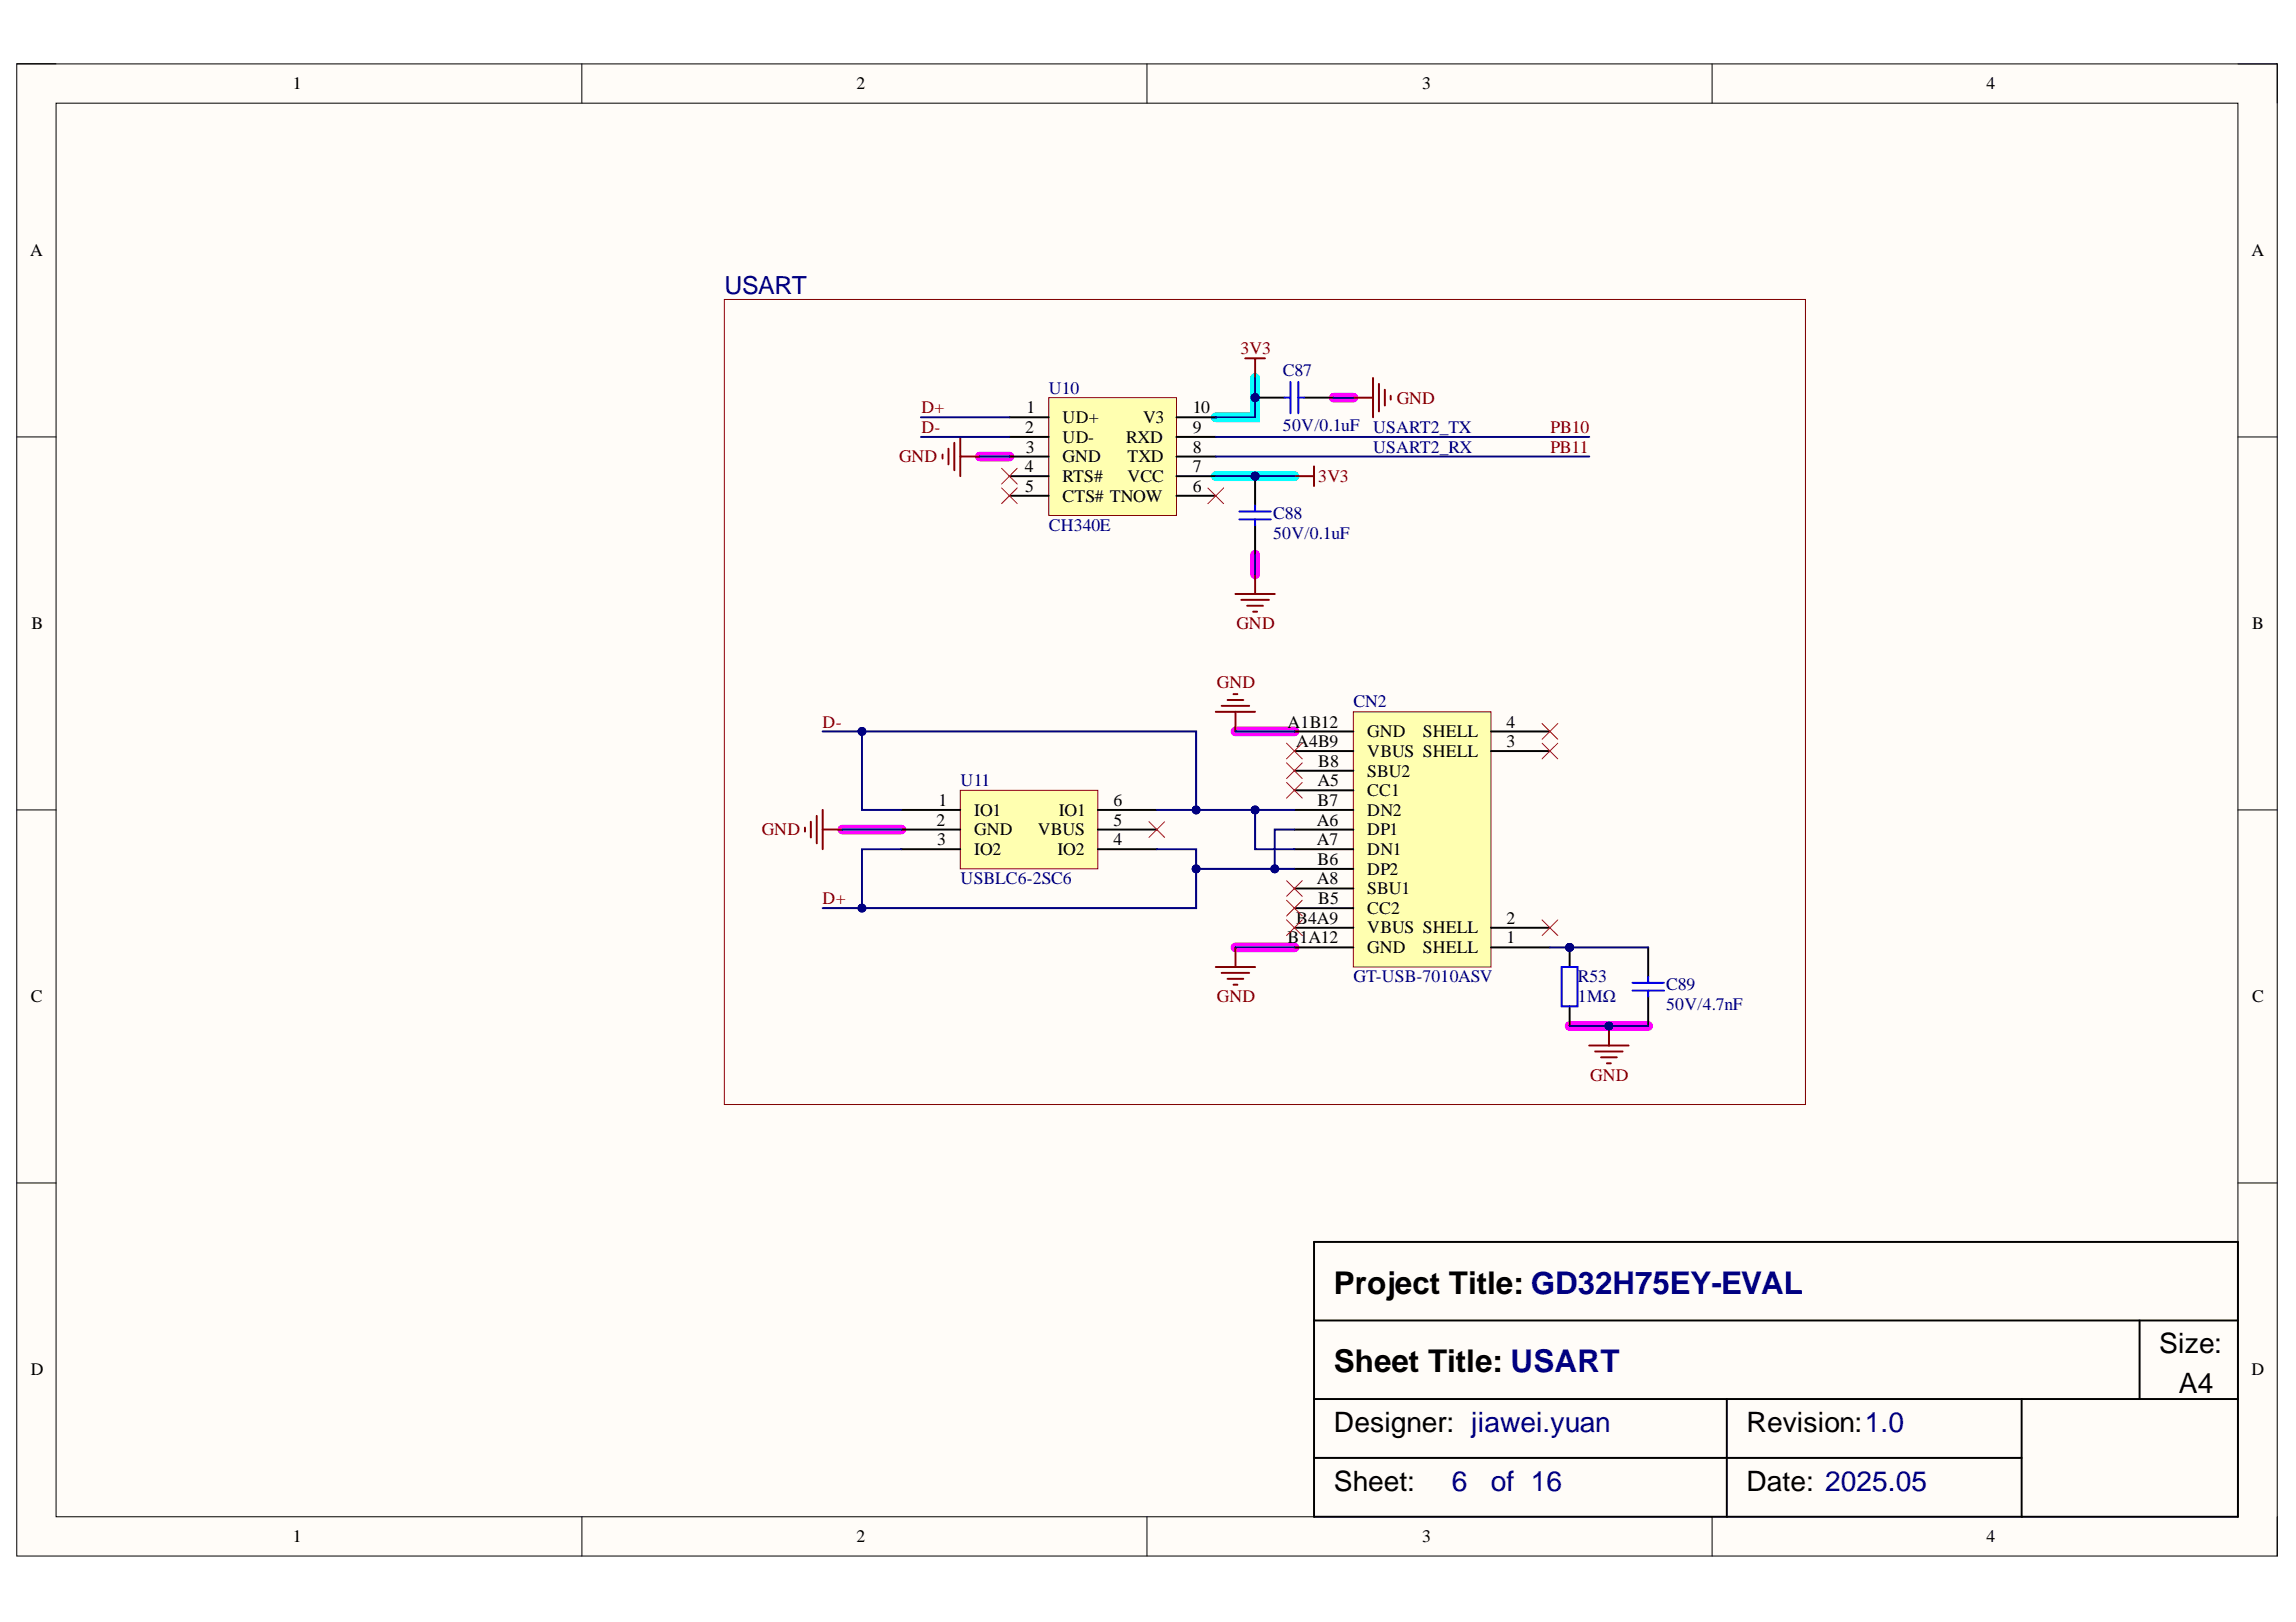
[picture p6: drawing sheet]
<svg xmlns="http://www.w3.org/2000/svg" width="297mm" height="210mm" viewBox="0 0 297 210" stroke-linecap="round" stroke-linejoin="round" font-family="sans-serif">
<defs><g id="words">
<g font-size="4.1">
<text x="172.6" y="167.4">Project Title: GD32H75EY-EVAL</text>
<text x="172.6" y="177.6">Sheet Title: USART</text>
</g>
<g font-size="3.6">
<text x="279.3" y="175.1">Size:</text>
<text x="172.6" y="185.3">Designer: jiawei.yuan</text>
<text x="226" y="185.3">Revision:1.0</text>
<text x="281.9" y="180.2">A4</text>
<text x="172.6" y="193">Sheet:</text>
<text x="226" y="193">Date: 2025.05</text>
</g>
<g font-size="3.6" fill="#000080">
<text x="187.8" y="193">6</text>
<text x="192.9" y="193">of 16</text>
</g>
<text font-size="3.2" fill="#000080" x="93.7" y="38">USART</text>
<g font-size="2.3">
<text x="37.9" y="11.6">1</text>
<text x="110.8" y="11.6">2</text>
<text x="184" y="11.6">3</text>
<text x="257" y="11.6">4</text>
<text x="3.9" y="33.1">A</text>
<text x="291.3" y="33.1">A</text>
<text x="132.8" y="53.5">1</text>
<text x="154.3" y="53.5">10</text>
<text x="132.6" y="56">2</text>
<text x="132.7" y="58.6">3</text>
<text x="137.5" y="54.8">UD+</text>
<text x="137.5" y="57.3">UD-</text>
<text x="137.5" y="59.8">GND</text>
<text x="145.7" y="57.3">RXD</text>
<text x="145.8" y="59.8">TXD</text>
<text x="147.9" y="54.8">V3</text>
<text x="154.3" y="58.6">8</text>
<text x="154.3" y="56">9</text>
<text x="132.6" y="61.1">4</text>
<text x="132.6" y="63.6">5</text>
<text x="137.5" y="62.4">RTS#</text>
<text x="137.5" y="64.9">CTS# TNOW</text>
<text x="145.8" y="62.4">VCC</text>
<text x="154.3" y="63.6">6</text>
<text x="154.3" y="61.1">7</text>
<text x="4.1" y="81.4">B</text>
<text x="291.4" y="81.4">B</text>
<text x="166.6" y="94.2">A1B12</text>
<text x="176.9" y="95.4">GND</text>
<text x="184.1" y="95.4">SHELL</text>
<text x="194.9" y="94.2">4</text>
<text x="167.7" y="96.7">A4B9</text>
<text x="170.5" y="101.8">A5</text>
<text x="170.5" y="99.2">B8</text>
<text x="176.9" y="98">VBUS SHELL</text>
<text x="176.9" y="100.5">SBU2</text>
<text x="194.9" y="96.7">3</text>
<text x="121.1" y="106.8">2</text>
<text x="121.4" y="104.3">1</text>
<text x="126.1" y="105.6">IO1</text>
<text x="137" y="105.6">IO1</text>
<text x="144.1" y="106.8">5</text>
<text x="144.1" y="104.3">6</text>
<text x="170.4" y="106.8">A6</text>
<text x="170.5" y="104.3">B7</text>
<text x="176.9" y="103">CC1</text>
<text x="176.9" y="105.6">DN2</text>
<text x="121.2" y="109.4">3</text>
<text x="126.1" y="108.1">GND</text>
<text x="126.1" y="110.6">IO2</text>
<text x="134.3" y="108.1">VBUS</text>
<text x="136.8" y="110.6">IO2</text>
<text x="144.1" y="109.4">4</text>
<text x="170.4" y="109.4">A7</text>
<text x="170.5" y="111.9">B6</text>
<text x="176.9" y="108.1">DP1</text>
<text x="176.9" y="110.6">DN1</text>
<text x="176.9" y="113.2">DP2</text>
<text x="167.7" y="119.5">B4A9</text>
<text x="170.4" y="114.4">A8</text>
<text x="170.5" y="117">B5</text>
<text x="176.9" y="115.7">SBU1</text>
<text x="176.9" y="118.3">CC2</text>
<text x="194.9" y="119.5">2</text>
<text x="166.6" y="122.1">B1A12</text>
<text x="176.9" y="120.8">VBUS SHELL</text>
<text x="176.9" y="123.3">GND</text>
<text x="184.1" y="123.3">SHELL</text>
<text x="194.9" y="122.1">1</text>
<text x="4" y="129.7">C</text>
<text x="291.4" y="129.7">C</text>
<text x="4" y="177.9">D</text>
<text x="291.3" y="177.9">D</text>
<text x="37.9" y="199.6">1</text>
<text x="110.8" y="199.6">2</text>
<text x="184" y="199.6">3</text>
<text x="257" y="199.6">4</text>
</g>
<g font-size="2.3" fill="#800000">
<text x="160.5" y="45.8">3V3</text>
<text x="119.2" y="53.5">D+</text>
<text x="180.7" y="52.2">GND</text>
<text x="116.3" y="59.8">GND</text>
<text x="119.2" y="56">D-</text>
<text x="200.6" y="56">PB10</text>
<text x="200.6" y="58.6">PB11</text>
<text x="170.5" y="62.4">3V3</text>
<text x="160" y="81.4">GND</text>
<text x="157.4" y="89">GND</text>
<text x="106.4" y="94.2">D-</text>
<text x="98.6" y="108.1">GND</text>
<text x="106.4" y="117">D+</text>
<text x="157.4" y="129.7">GND</text>
<text x="205.7" y="139.9">GND</text>
</g>
<g font-size="2.3" fill="#000080">
<text x="135.7" y="51">U10</text>
<text x="166" y="48.6">C87</text>
<text x="166" y="55.8">50V/0.1uF</text>
<text x="177.7" y="56">USART2_TX</text>
<text x="177.7" y="58.6">USART2_RX</text>
<text x="135.7" y="68.7">CH340E</text>
<text x="164.7" y="67.2">C88</text>
<text x="164.7" y="69.7">50V/0.1uF</text>
<text x="175.1" y="91.5">CN2</text>
<text x="124.3" y="101.8">U11</text>
<text x="124.3" y="114.4">USBLC6-2SC6</text>
<text x="175.1" y="127.1">GT-USB-7010ASV</text>
<text x="204.1" y="127.1">R53</text>
<text x="204.1" y="129.7">1MΩ</text>
<text x="215.6" y="128.1">C89</text>
<text x="215.6" y="130.7">50V/4.7nF</text>
</g>
</g></defs>
<path d="M2.2 8.3h292.4v193.1h-292.4z" fill-rule="evenodd" fill="#fffcf8"/>
<path d="M2.2 8.3h292.4v193.1h-292.4z" fill="none" stroke="#000" stroke-width=".13"/>
<path d="M7.3 13.4h282.2v182.9h-282.2z" fill-rule="evenodd" fill="#fffcf8"/>
<g fill="none" stroke="#000" stroke-width=".13">
<path d="M2.2 8.3h5.1M7.3 13.4h282.2v182.9h-282.2zM75.3 8.3v5M148.4 8.3v5M221.5 8.3v5.1M289.5 8.3h5.1v5.1M2.2 56.5h5.1M289.5 56.5h5.1M2.2 104.8h5.1M289.5 104.8h5.1M2.2 153.1h5.1M289.5 153.1h5.1"/>
<path d="M75.3 196.3v5.1M148.4 196.3v5.1M221.5 196.3v5.1M294.6 196.3v5.1"/>
</g>
<path d="M126.8 59.1h3.8M172.5 51.5h2.6M162.4 71.8v2.5M159.8 94.7h7.7M109 107.4h7.6M159.8 122.6h7.7M203.1 132.8h10.1" fill="none" stroke="#f0f" stroke-width="1.3"/>
<path d="M162.4 48.9v5.1h-5.1M157.3 61.6h10.2" fill="none" stroke="#0ff" stroke-width="1.3"/>
<path d="M170 160.7h119.5v35.6h-119.5zM170 170.9h119.5M276.8 170.9v10.1M170 181h119.5M170 188.7h91.5M223.4 181v15.3M261.5 181v15.3" fill="none" stroke="#000" stroke-width=".25"/>
<path d="M135.7 51.5h16.5v15.2h-16.5z" fill-rule="evenodd" fill="#ffffb0"/>
<path d="M135.7 51.5h16.5v15.2h-16.5z" fill="none" stroke="#800000" stroke-width=".13"/>
<path d="M130.6 54h5.1M130.6 56.5h5.1M130.6 59.1h5.1M152.2 54h5.1M152.2 56.5h5.1M152.2 59.1h5.1M130.6 61.6h5.1M130.6 64.2h5.1M152.2 61.6h5.1M152.2 64.2h5.1" fill="none" stroke="#000" stroke-width=".25"/>
<path d="M121.9 58.8v.5M122.7 58.1v2M123.5 57.3v3.6M124.2 56.5v5.1M124.2 59.1h2.6M161.1 46.4h2.5M162.4 46.4v2.5" fill="none" stroke="#800000" stroke-width=".25"/>
<path d="M129.6 60.6l2 2M129.6 63.1l2 2.1M131.6 60.6l-2 2M131.6 63.1l-2 2.1" fill="none" stroke="#f00" stroke-width=".13"/>
<circle cx="162.4" cy="51.5" r=".51" fill="#000080"/>
<circle cx="162.4" cy="51.5" r=".51" fill="none" stroke="#000080" stroke-width=".13"/>
<path d="M162.4 51.5h3.8M168.7 51.5h3.8" fill="none" stroke="#000" stroke-width=".25"/>
<circle cx="162.4" cy="51.5" r=".51" fill="#000080"/>
<circle cx="162.4" cy="51.5" r=".51" fill="none" stroke="#000080" stroke-width=".13"/>
<path d="M166.2 51.5h.7M166.9 49.4v4.1M168 51.5h.7M168 49.4v4.1" fill="none" stroke="#00f" stroke-width=".25"/>
<path d="M175.1 51.5h2.5M177.6 48.9v5.1M178.4 49.7v3.5M179.2 50.4v2.1M179.9 51.2v.5M167.5 61.6h2.5M170 60.4v2.5" fill="none" stroke="#800000" stroke-width=".25"/>
<path d="M156.3 63.1l2 2.1M158.3 63.1l-2 2.1" fill="none" stroke="#f00" stroke-width=".13"/>
<circle cx="162.4" cy="61.6" r=".51" fill="#000080"/>
<circle cx="162.4" cy="61.6" r=".51" fill="none" stroke="#000080" stroke-width=".13"/>
<path d="M162.4 61.6v3.8" fill="none" stroke="#000" stroke-width=".25"/>
<circle cx="162.4" cy="61.6" r=".51" fill="#000080"/>
<circle cx="162.4" cy="61.6" r=".51" fill="none" stroke="#000080" stroke-width=".13"/>
<path d="M162.4 68v3.8" fill="none" stroke="#000" stroke-width=".25"/>
<path d="M160.3 67.2h4.1M160.3 66.2h4.1M162.4 65.4v.8M162.4 67.2v.8" fill="none" stroke="#00f" stroke-width=".25"/>
<path d="M159.8 76.9h5.1M160.6 77.6h3.6M161.4 78.4h2M162.1 79.2h.5M162.4 74.3v2.6" fill="none" stroke="#800000" stroke-width=".25"/>
<path d="M124.2 102.3h17.8v10.1h-17.8z" fill-rule="evenodd" fill="#ffffb0"/>
<path d="M124.2 102.3h17.8v10.1h-17.8z" fill="none" stroke="#800000" stroke-width=".13"/>
<path d="M116.6 104.8h7.6M116.6 107.4h7.6M116.6 109.9h7.6M142 104.8h7.7M142 107.4h7.7M142 109.9h7.7" fill="none" stroke="#000" stroke-width=".25"/>
<path d="M175.1 92.1h17.8v33h-17.8z" fill-rule="evenodd" fill="#ffffb0"/>
<path d="M175.1 92.1h17.8v33h-17.8z" fill="none" stroke="#800000" stroke-width=".13"/>
<g fill="none" stroke="#000" stroke-width=".25">
<path d="M167.5 94.7h7.6M167.5 97.2h7.6M167.5 99.7h7.6M192.9 94.7h7.6M192.9 97.2h7.6M167.5 102.3h7.6M167.5 104.8h7.6M167.5 107.4h7.6M167.5 109.9h7.6M167.5 112.4h7.6M167.5 115h7.6M167.5 117.5h7.6"/>
<path d="M167.5 120.1h7.6M167.5 122.6h7.6M192.9 120.1h7.6M192.9 122.6h7.6M213.2 122.6v3.8M213.2 129v3.8"/>
</g>
<g fill="none" stroke="#f00" stroke-width=".13">
<path d="M166.4 96.2l2.1 2M166.4 98.7l2.1 2.1M168.5 96.2l-2.1 2M168.5 98.7l-2.1 2.1M199.5 93.6l2 2.1M199.5 96.2l2 2M201.5 93.6l-2 2.1M201.5 96.2l-2 2M148.6 106.3l2.1 2.1M150.7 106.3l-2.1 2.1M166.4 101.3l2.1 2M166.4 114l2.1 2"/>
<path d="M166.4 116.5l2.1 2M166.4 119l2.1 2.1M168.5 101.3l-2.1 2M168.5 114l-2.1 2M168.5 116.5l-2.1 2M168.5 119l-2.1 2.1M199.5 119l2 2.1M201.5 119l-2 2.1"/>
</g>
<g fill="none" stroke="#800000" stroke-width=".25">
<path d="M157.3 92.1h5.1M158.1 91.3h3.5M158.8 90.6h2M159.6 89.8h.5M159.8 92.1v2.6M104.1 107.1v.5M104.9 106.3v2.1M105.7 105.6v3.5M106.4 104.8v5.1M106.4 107.4h2.6M157.3 125.1h5.1M158.1 125.9h3.5"/>
<path d="M158.8 126.7h2M159.6 127.4h.5M159.8 122.6v2.5"/>
</g>
<path d="M211.2 128.2h4.1M211.2 127.2h4.1M213.2 126.4v.8M213.2 128.2v.8" fill="none" stroke="#00f" stroke-width=".25"/>
<circle cx="203.1" cy="122.6" r=".51" fill="#000080"/>
<circle cx="203.1" cy="122.6" r=".51" fill="none" stroke="#000080" stroke-width=".13"/>
<path d="M203.1 122.6v2.5M203.1 130.2v2.6" fill="none" stroke="#000" stroke-width=".25"/>
<circle cx="203.1" cy="122.6" r=".51" fill="#000080"/>
<circle cx="203.1" cy="122.6" r=".51" fill="none" stroke="#000080" stroke-width=".13"/>
<path d="M202 125.1h2.1v5.1h-2.1z" fill="none" stroke="#00f" stroke-width=".25"/>
<path d="M205.6 135.3h5.1M206.4 136.1h3.5M207.1 136.8h2.1M207.9 137.6h.5M208.2 132.8v2.5" fill="none" stroke="#800000" stroke-width=".25"/>
<circle cx="208.1" cy="132.8" r=".51" fill="#000080"/>
<circle cx="208.1" cy="132.8" r=".51" fill="none" stroke="#000080" stroke-width=".13"/>
<path d="M126.8 59.1h3.8M162.4 48.9v5.1h-5.1" fill="none" stroke="#000080" stroke-width=".25"/>
<circle cx="162.4" cy="51.5" r=".51" fill="#000080"/>
<circle cx="162.4" cy="51.5" r=".51" fill="none" stroke="#000080" stroke-width=".13"/>
<path d="M172.5 51.5h2.6M157.3 61.6h10.2" fill="none" stroke="#000080" stroke-width=".25"/>
<circle cx="162.4" cy="61.6" r=".51" fill="#000080"/>
<circle cx="162.4" cy="61.6" r=".51" fill="none" stroke="#000080" stroke-width=".13"/>
<path d="M119.1 54h11.5M119.1 56.5h11.5M162.4 71.8v2.5M116.6 104.8h-5.1v-10.1h43.2v10.1h-5" fill="none" stroke="#000080" stroke-width=".25"/>
<circle cx="111.5" cy="94.7" r=".51" fill="#000080"/>
<circle cx="111.5" cy="94.7" r=".51" fill="none" stroke="#000080" stroke-width=".13"/>
<circle cx="154.7" cy="104.8" r=".51" fill="#000080"/>
<circle cx="154.7" cy="104.8" r=".51" fill="none" stroke="#000080" stroke-width=".13"/>
<path d="M106.4 94.7h5.1" fill="none" stroke="#000080" stroke-width=".25"/>
<circle cx="111.5" cy="94.7" r=".51" fill="#000080"/>
<circle cx="111.5" cy="94.7" r=".51" fill="none" stroke="#000080" stroke-width=".13"/>
<path d="M106.4 117.5h5.1M109 107.4h7.6" fill="none" stroke="#000080" stroke-width=".25"/>
<circle cx="111.5" cy="117.5" r=".51" fill="#000080"/>
<circle cx="111.5" cy="117.5" r=".51" fill="none" stroke="#000080" stroke-width=".13"/>
<path d="M162.4 104.8v5.1h5.1" fill="none" stroke="#000080" stroke-width=".25"/>
<circle cx="162.4" cy="104.8" r=".51" fill="#000080"/>
<circle cx="162.4" cy="104.8" r=".51" fill="none" stroke="#000080" stroke-width=".13"/>
<path d="M167.5 107.4h-2.6v5h2.6" fill="none" stroke="#000080" stroke-width=".25"/>
<circle cx="164.9" cy="112.4" r=".51" fill="#000080"/>
<circle cx="164.9" cy="112.4" r=".51" fill="none" stroke="#000080" stroke-width=".13"/>
<path d="M154.7 112.4h10.2" fill="none" stroke="#000080" stroke-width=".25"/>
<circle cx="164.9" cy="112.4" r=".51" fill="#000080"/>
<circle cx="164.9" cy="112.4" r=".51" fill="none" stroke="#000080" stroke-width=".13"/>
<circle cx="154.7" cy="112.4" r=".51" fill="#000080"/>
<circle cx="154.7" cy="112.4" r=".51" fill="none" stroke="#000080" stroke-width=".13"/>
<path d="M159.8 94.7h7.7M159.8 122.6h7.7M200.5 122.6h12.7" fill="none" stroke="#000080" stroke-width=".25"/>
<circle cx="203.1" cy="122.6" r=".51" fill="#000080"/>
<circle cx="203.1" cy="122.6" r=".51" fill="none" stroke="#000080" stroke-width=".13"/>
<path d="M203.1 132.8h10.1" fill="none" stroke="#000080" stroke-width=".25"/>
<circle cx="208.1" cy="132.8" r=".51" fill="#000080"/>
<circle cx="208.1" cy="132.8" r=".51" fill="none" stroke="#000080" stroke-width=".13"/>
<path d="M116.6 109.9h-5.1v7.6h43.2v-7.6h-5" fill="none" stroke="#000080" stroke-width=".25"/>
<circle cx="111.5" cy="117.5" r=".51" fill="#000080"/>
<circle cx="111.5" cy="117.5" r=".51" fill="none" stroke="#000080" stroke-width=".13"/>
<circle cx="154.7" cy="112.4" r=".51" fill="#000080"/>
<circle cx="154.7" cy="112.4" r=".51" fill="none" stroke="#000080" stroke-width=".13"/>
<path d="M154.7 104.8h12.8" fill="none" stroke="#000080" stroke-width=".25"/>
<circle cx="154.7" cy="104.8" r=".51" fill="#000080"/>
<circle cx="154.7" cy="104.8" r=".51" fill="none" stroke="#000080" stroke-width=".13"/>
<circle cx="162.4" cy="104.8" r=".51" fill="#000080"/>
<circle cx="162.4" cy="104.8" r=".51" fill="none" stroke="#000080" stroke-width=".13"/>
<path d="M93.7 38.8h139.9v104.1h-139.9z" fill="none" stroke="#800000" stroke-width=".13"/>
<path d="M157.3 56.5h48.3M157.3 59.1h48.3" fill="none" stroke="#000080" stroke-width=".25"/>
<use href="#words"/>
</svg>
